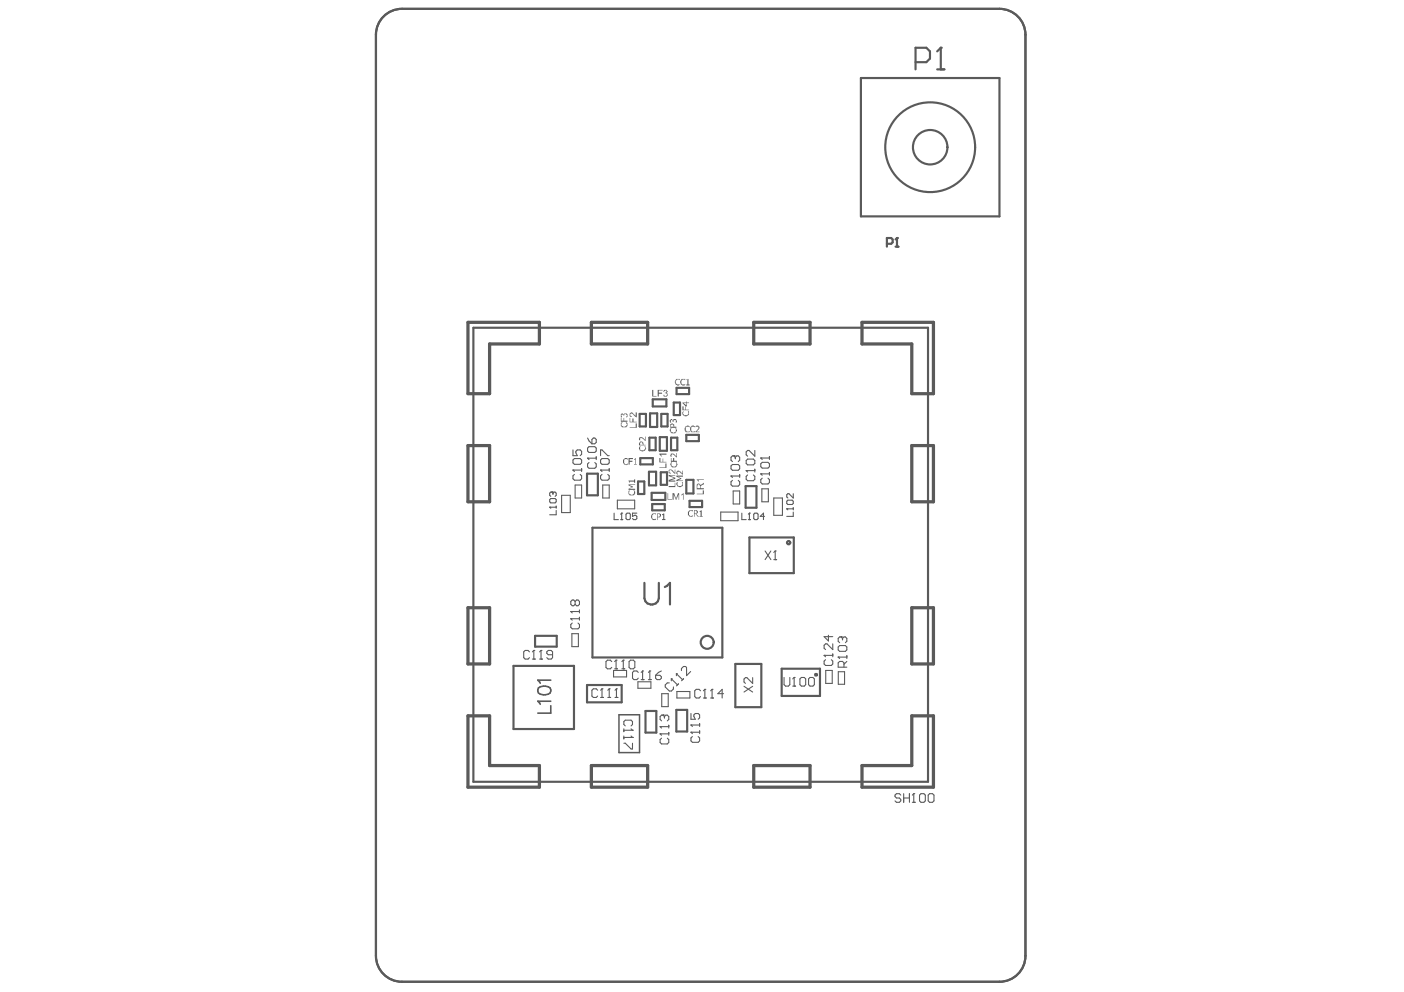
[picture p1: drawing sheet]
<svg xmlns="http://www.w3.org/2000/svg" width="297mm" height="210mm" viewBox="0 0 297 210" stroke-linecap="round" stroke-linejoin="round" font-family="sans-serif">
<g fill="none" stroke="#5a5a5a" stroke-width=".46">
<path d="M79.5 7.4v194.8M85 1.9h126.5M182.1 16.5h29.4v29.3h-29.4zM217 7.4v194.8M100.2 69.4h96.1v96h-96.1zM135.3 87.6h1.4v2.6h-1.4zM135.5 96.9h2.6v1.4h-2.6zM137.3 99.8h1.5v2.9h-1.5zM137.4 92.6h1.3v2.7h-1.3zM137.5 87.5h1.5v2.8h-1.5zM138.1 84.5h2.9v1.5h-2.9zM139.6 92.5h1.5v2.9h-1.5z"/>
<path d="M139.8 99.9h1.3v2.7h-1.3zM139.9 87.6h1.3v2.6h-1.3zM142 92.6h1.3v2.7h-1.3zM142.5 85.2h1.4v2.6h-1.4zM143.1 82.1h2.7v1.3h-2.7zM145.2 92h2.7v1.3h-2.7zM124.2 100.2h2.3v4.6h-2.3zM125.3 111.7h27.5v27.4h-27.5zM135 101.9h1.3v2.6h-1.3zM137.9 104.3h2.9v1.5h-2.9zM138 106.7h2.6v1.3h-2.6zM145.2 101.5h1.5v2.9h-1.5z"/>
<path d="M145.9 106h2.6v1.3h-2.6zM157.7 102.9h2.3v4.5h-2.3zM158.5 113.7h9.4v7.6h-9.4zM113.2 134.5h4.6v2.3h-4.6zM108.6 140.9h12.8v13.4h-12.8zM124.2 144.9h7.3v3.7h-7.3zM136.6 150.4h2.3v4.6h-2.3zM143.1 150.2h2.3v4.6h-2.3zM155.6 140.5h5.5v9.1h-5.5zM165.4 141.5h8.1v5.8h-8.1zM85 207.7h126.5"/>
</g>
<g fill="none" stroke="#5a5a5a" stroke-width=".23">
<path d="M118.8 104.8h1.8v3.7h-1.8zM121.7 102.6h1.4v2.8h-1.4zM127.5 102.6h1.4v2.8h-1.4zM130.6 105.8h3.7v1.9h-3.7zM152.5 108.4h3.6v1.8h-3.6zM155.1 103.9h1.4v2.7h-1.4zM161.2 103.4h1.4v2.8h-1.4zM163.7 105.4h1.8v3.6h-1.8zM121 134.1h1.4v2.7h-1.4zM129.8 141.9h2.8v1.3h-2.8zM135 144.3h2.7v1.3h-2.7zM140 146.8h1.4v2.7h-1.4z"/>
<path d="M143.2 146.3h2.8v1.4h-2.8zM174.7 141.9h1.4v2.7h-1.4zM177.4 142.1h1.3v2.7h-1.3z"/>
</g>
<path d="M131 151.2h4.3v8h-4.3z" fill="none" stroke="#5a5a5a" stroke-width=".32"/>
<path d="M99 68.2h15.1v4.6h-10.5v10.5h-4.6zM125.1 68.2h11.9v4.6h-11.9zM159.5 68.2h11.9v4.6h-11.9zM182.4 68.2h15.1v15.1h-4.6v-10.5h-10.5zM99 94.3h4.6v11.9h-4.6zM192.9 94.3h4.6v11.9h-4.6zM99 128.6h4.6v11.9h-4.6zM192.9 128.6h4.6v11.9h-4.6zM99 151.5h4.6v10.5h10.5v4.6h-15.1zM125.1 162h11.9v4.6h-11.9zM159.5 162h11.9v4.6h-11.9zM182.4 162h10.5v-10.5h4.6v15.1h-15.1z" fill="none" stroke="#5a5a5a" stroke-width=".69"/>
<g fill="#5a5a5a">
<path d="M145 90.3h.1a.44 .44 0 0 1 .4-.2 .44 .44 0 0 1 .4 .3 .54 .54 0 0 0-.9 .3 .54 .54 0 0 0 .7 .6l.2-.1v.3a.77 .77 0 0 1-.8-.2 .77 .77 0 0 1-.3-.8z"/>
<path d="M146 90.4l.2-.1a.41 .41 0 0 1 .7-.1l.2 .2a.54 .54 0 0 0-.9 .3 .54 .54 0 0 0 .6 .6l.3-.1v.3a.77 .77 0 0 1-.9-.2 .77 .77 0 0 1-.2-.8z"/>
<path d="M147.2 90.2a.47 .47 0 0 1 .7 .1 .47 .47 0 0 1-.3 .7l-.2 .3h.6v.2h-.8v-.3l.3-.3a.33 .33 0 0 0 .3-.3 .33 .33 0 0 0-.2-.3l-.4 .1z"/>
<path d="M142.9 80.4l.2-.2h.7v.2a.51 .51 0 0 0-.7 .1 .51 .51 0 0 0 0 .7 .51 .51 0 0 0 .7 0l-.1 .4a.79 .79 0 0 1-.8-.3 .79 .79 0 0 1 0-.9z"/>
<path d="M144 80.4l.3-.2h.7v.2a.54 .54 0 0 0-.9 .4 .54 .54 0 0 0 .7 .5l.2-.1a.43 .43 0 0 1-.4 .4 .43 .43 0 0 1-.5-.3l-.2-.2z"/>
<path d="M145.2 80.3l.5-.1v1.1h.2v.3h-.7v-.3h.2v-.9z"/>
<path d="M138 82.5h.2v1.3h.7v.1h-.9z"/>
<path d="M139.1 82.5h1.1v.1h-.8v.5h.7v.2h-.7v.6h-.3z"/>
<path d="M140.3 82.7a.5 .5 0 0 1 .6-.2 .5 .5 0 0 1 .3 .5l-.2 .1a.43 .43 0 0 1 .2 .4 .43 .43 0 0 1-.3 .4l-.1 .1v-.1h-.4l-.1-.3h.2a.28 .28 0 0 0 .4 .2 .28 .28 0 0 0 .1-.5l-.3-.2a.25 .25 0 0 0 .3-.2 .25 .25 0 0 0-.3-.3l-.2 .3z"/>
<path d="M144.4 87.2l.3-.2a.5 .5 0 0 0 0 .8 .5 .5 0 0 0 .7-.1 .37 .37 0 0 0 .3-.3 .37 .37 0 0 0-.3-.4h.3a.62 .62 0 0 1 0 .9 .62 .62 0 0 1-.9 .1 .66 .66 0 0 1-.4-.8z"/>
<path d="M144.4 86h.2v.7h.4v-.7h.1v.7h.7v.1h-1.4z"/>
<path d="M141.8 90.6h.3a.56 .56 0 0 0 0 .8 .56 .56 0 0 0 .7 0 .56 .56 0 0 0 .1-.8 .44 .44 0 0 1 .3 .4 .44 .44 0 0 1-.2 .5 .71 .71 0 0 1-.8 .2 .71 .71 0 0 1-.5-.7z"/>
<path d="M141.7 88.9h.1a.23 .23 0 0 1 .3-.2 .23 .23 0 0 1 .2 .2h.1a.36 .36 0 0 1 .4-.2 .36 .36 0 0 1 .3 .3l.1 .2-.1 .3h-.2h.1a.38 .38 0 0 0 0-.5 .38 .38 0 0 0-.5-.1v.3h-.2v-.3a.31 .31 0 0 0-.4 .2 .31 .31 0 0 0 .2 .4h-.3z"/>
<path d="M131.4 89.5l.1-.1 .2 .1a.36 .36 0 0 0-.2 .4 .36 .36 0 0 0 .3 .3v.1l.7-.1 .1-.5-.2-.3a.49 .49 0 0 1 .2 .8l-.1 .1a.69 .69 0 0 1-.8 .1 .69 .69 0 0 1-.3-.7z"/>
<path d="M131.4 88.4h.1v.6h.4v-.6h.1v.6h.7v.2h-1.3z"/>
<path d="M131.4 87.6a.45 .45 0 0 1 .6 .1l.2-.2a.45 .45 0 0 1 .6 .2 .45 .45 0 0 1-.3 .6v-.1a.3 .3 0 0 0 0-.5 .3 .3 0 0 0-.5 .1l-.1 .2-.1-.3a.26 .26 0 0 0-.3 .1 .26 .26 0 0 0 .1 .4l-.2 .1z"/>
<path d="M135.3 94.5h.2a.51 .51 0 0 0 .1 .7 .51 .51 0 0 0 .8-.1h.1l-.1-.6 .2 .1a.69 .69 0 0 1-.3 .8 .69 .69 0 0 1-.9-.1 .49 .49 0 0 1-.1-.8z"/>
<path d="M135.3 92.5h.6l.6 .6v-.7h.1v.9l-.7-.6a.3 .3 0 0 0-.5 0 .3 .3 0 0 0 .1 .5l-.3-.1z"/>
<path d="M133.2 90.4h1.3v-.8h.2v.9h-1.5z"/>
<path d="M133.2 88.4h.1v.8h.5v-.7h.2v.7h.7v.2h-1.5z"/>
<path d="M133.2 87.5h.1a.36 .36 0 0 1 .4-.2 .36 .36 0 0 1 .3 .3l.5 .4v-.7h.2v1l-.3-.1-.4-.5a.38 .38 0 0 0-.3-.2 .38 .38 0 0 0-.4 .2v.3l.4 .1a.34 .34 0 0 1-.4-.1 .34 .34 0 0 1-.1-.4z"/>
<path d="M131.8 97.3l.1-.2a.72 .72 0 0 1 1-.1v.3a.54 .54 0 0 0-.9 .2 .54 .54 0 0 0 .6 .7l.3-.1v.2h-.3a.7 .7 0 0 1-.8-.9z"/>
<path d="M133 96.9h.9v.2h-.7v.4h.6v.2h-.6v.6h-.2z"/>
<path d="M134.1 97.1l.4-.2v1.3l.2 .1h-.6l.3-.1v-.9z"/>
<path d="M139.5 98.9h1.3v-.8h.2v.9h-1.5z"/>
<path d="M139.5 96.9h.2v.8h.5v-.7h.1v.7h.7v.1h-1.5z"/>
<path d="M139.5 96h1.5v.2h-1.2l.3 .4h-.3l-.3-.4z"/>
<path d="M141.9 97.8h.3a.56 .56 0 0 0 0 .8 .56 .56 0 0 0 .8 0 .56 .56 0 0 0 0-.8 .44 .44 0 0 1 .3 .4 .44 .44 0 0 1-.2 .5 .71 .71 0 0 1-.8 .2 .71 .71 0 0 1-.5-.7z"/>
<path d="M141.9 96.9h.2v.6h.3v-.6h.2v.6h.6v.2h-1.3z"/>
<path d="M141.9 96h.6l.6 .6v-.7h.1v.9l-.7-.6a.3 .3 0 0 0-.5 0 .3 .3 0 0 0 .2 .5l-.4-.1z"/>
<path d="M143.1 102.1l.3-.1a.51 .51 0 0 0 .1 .8 .51 .51 0 0 0 .8-.2h.1v-.5h-.1l.1-.1a.62 .62 0 0 1 0 .8 .62 .62 0 0 1-.8 .2l-.4-.2z"/>
<path d="M143.1 100.6h1.4v.3h-1.2l.8 .3-.8 .5h1.2v.1h-1.4v-.2l.8-.4-.8-.3z"/>
<path d="M143.1 99.8h.1a.38 .38 0 0 1 .4-.2 .38 .38 0 0 1 .3 .2l.5 .4v-.6h.1v.8h-.2l-.4-.3a.37 .37 0 0 0-.3-.3 .37 .37 0 0 0-.4 .3l.2 .3-.3-.1z"/>
<path d="M133 103.9l.2-.1v.2a.32 .32 0 0 0-.1 .4 .32 .32 0 0 0 .3 .2 .46 .46 0 0 0 .6-.1 .46 .46 0 0 0 0-.6v-.1a.49 .49 0 0 1 .3 .8 .71 .71 0 0 1-.9 .2 .71 .71 0 0 1-.4-.8z"/>
<path d="M133 102.5h1.4v.1h-1.3l.8 .4-.8 .4h1.3v.3h-1.4v-.3l.7-.3-.7-.4z"/>
<path d="M133 101.7h1.1v-.3h.3v.7h-.3v-.2h-.9l-.1 .2z"/>
<path d="M141.2 104.4h.2v1.2h.8v.1h-1z"/>
<path d="M142.3 104.4h.3l.4 1.1h.1l.3-1.1h.3v1.3h-.1v-1.1l-.5 1.1-.6-1.1v1.1h-.2z"/>
<path d="M144.1 104.7l.5-.3v1.3h-.1v-1.1l-.2 .2z"/>
<path d="M141.5 102.8h1.3v-.7h.1v1h-1.4z"/>
<path d="M141.5 100.5h1.4v.1h-1.2l1.2 .5v.2l-1.2 .4h1.2v.2h-1.4v-.3l1.3-.4-1.3-.5z"/>
<path d="M141.5 99.5h.1a.49 .49 0 0 1 .8 .2l.4 .4v-.7h.1v.9l-.5-.4a.63 .63 0 0 0-.8-.3v.3l.3 .2-.1 .2a.53 .53 0 0 1-.3-.8z"/>
<path d="M147.4 104.5h1.3v-.7h.2v.8h-1.5z"/>
<path d="M147.4 101.4h1.5v.2h-1.1l.2 .3h-.2z"/>
<path d="M145.5 108.3h.2a.58 .58 0 0 1 .9-.2v.2l-.1-.1a.5 .5 0 0 0-.7 0 .5 .5 0 0 0 0 .7v.1a.44 .44 0 0 0 .4 .3 .44 .44 0 0 0 .4-.3 .43 .43 0 0 1-.4 .3 .43 .43 0 0 1-.4-.2l-.3-.1z"/>
<path d="M148 108.2l.5-.2v1.2l.2 .1h-.7l.2-.1v-.9z"/>
<path d="M137.9 108.9l.2-.3h.7v.4a.44 .44 0 0 0-.6-.2 .44 .44 0 0 0-.2 .5v.4l.3 .2 .5-.2a.43 .43 0 0 1-.4 .3 .43 .43 0 0 1-.4-.2l-.3-.2z"/>
<path d="M140.1 108.8l.4-.2v1.2h.3v.2h-.7v-.2h.2v-.8h-.2z"/>
<path d="M144.6 85.3l.6 .5v-.5zM144.4 85.2h.8l.1-.3v.3h.5v.1h-.5v.7h-.2z"/>
<path d="M141.9 89.9v.4h.6a.31 .31 0 0 0-.1-.4 .31 .31 0 0 0-.3 0zM141.8 89.7h.1a.46 .46 0 0 1 .6 0 .46 .46 0 0 1 .1 .6h.5v.2h-1.3z"/>
<path d="M135.4 93.7v.4h.6l-.2-.6zM135.3 93.5h.1a.49 .49 0 0 1 .6 .1 .49 .49 0 0 1 .1 .5h.5v.1h-1.4z"/>
<path d="M147.6 102.5l-.1 .8h.6l-.1-.8zM147.4 102.5l.5-.2 .2 .1 .1 .3 .7-.6v.4a.76 .76 0 0 0-.7 .8h.7v.2h-1.5z"/>
<path d="M146.9 108.1v.5h.3a.3 .3 0 0 0 .2-.2 .3 .3 0 0 0-.2-.3zM146.8 108h.4a.41 .41 0 0 1 .4 .3 .41 .41 0 0 1-.3 .5l.6 .5h-.3l-.4-.5h-.3v.5h-.1z"/>
<path d="M139.1 108.8v.5h.3a.3 .3 0 0 0 .2-.2 .3 .3 0 0 0-.2-.3zM139 108.6h.4a.41 .41 0 0 1 .4 .5 .41 .41 0 0 1-.4 .4h-.3v.5h-.1z"/>
</g>
<g fill="none" stroke="#5a5a5a" stroke-width=".23">
<path d="M121.2 99.5h.1M121.2 97.3l.3-.3h1.2l.4 .3v.6l-.4 .3h-1.2l-.3-.3zM121.2 99.5h1.9M121.2 95.2v1.2h.9l-.3-.6v-.3l.3-.3h.6l.4 .3v.6l-.4 .3M121.2 99.5l.3 .3M123.1 99.2v.6M124.3 97h.1M124.3 97h1.8M124.3 97l.3 .3M124.3 92.7l.3 .6 .6 .6M124.6 97.9l-.3 .3v.6l.3 .3h1.2l.3-.3v-.6l-.3-.3M124.6 94.5h1.2l.3 .3v.6l-.3 .3h-1.2l-.3-.3v-.6z"/>
<path d="M125.2 93l.3-.3h.3l.3 .3v.6l-.3 .3h-.6zM126.1 96.6v.7M127.1 99.5h.1M127.1 97.3l.3-.3h1.2l.3 .3v.6l-.3 .3h-1.2l-.3-.3zM127.1 99.5h1.8M127.1 96.4v-1.2h.3l1.2 1.2h.3M127.1 99.5l.3 .3M128.9 99.2v.6M155 98.3h1.2l.3 .3v.6l-.3 .3h-1.2l-.3-.3v-.6zM155.3 96.5h.1M155.3 96.5h-.3l-.3 .3v.6l.3 .3M155.3 96.5l.3 .3"/>
<path d="M155.6 96.8l.3-.3h.3l.3 .3v.6l-.3 .3M155.6 96.8v.3M157.9 99.6h.1M157.9 97.4l.3-.3h1.2l.3 .3v.7l-.3 .3h-1.2l-.3-.3zM157.9 99.6h1.8M157.9 99.6l.3 .3M159.7 95.3v1.2l-1.2-1.2h-.3l-.3 .3v.6l.3 .3M159.7 99.3v.6M161 96.9h.1M161 98.1l.3-.3h1.2l.3 .3v.6l-.3 .3h-1.2l-.3-.3zM161 96.9h1.8M161 96.9l.3 .3"/>
<path d="M162.8 96.6v.6M162.8 100v.6M116.3 107.3h.1M116.3 105.7l.2-.2h.9l.3 .2v.5l-.3 .2h-.9l-.2-.2zM116.3 107.3h1.4M116.3 107.3l.2 .3M116.8 104.1h.1M116.8 104.1l-.5 .2v.5l.2 .2M116.8 104.1l.2 .2M117 104.3l.2-.2 .5 .2v.5l-.3 .2M117 104.3v.3M117.7 108v.9h-1.4"/>
<path d="M117.7 107.1v.5M121.5 100.4l-.3 .3v.6l.3 .3h1.2l.4-.3v-.6l-.4-.3M127.4 100.4l-.3 .3v.6l.3 .3h1.2l.3-.3v-.6l-.3-.3M129.9 108.6v1.4h.9M131.3 110h.5M131.5 108.6h.1M131.5 108.6v1.4M131.5 108.6l-.2 .2M132.4 108.8l.3-.2h.4l.3 .2v.9l-.3 .3h-.4l-.3-.3zM134.7 108.6h-.9v.7l.7-.3 .2 .3v.4l-.2 .3h-.5l-.2-.3M154.7 100.7h.1M154.7 100.7h1.8"/>
<path d="M154.7 100.7l.3 .3M155 101.6l-.3 .3v.7l.3 .3h1.2l.3-.3v-.7l-.3-.3M156.5 100.4v.6M156.9 108.6v1.4h1M158.2 100.5l-.3 .3v.6l.3 .3h1.2l.3-.3v-.6l-.3-.3M158.3 110h.5M158.5 108.6h.1M158.5 108.6v1.4M158.5 108.6l-.2 .2M159.5 108.8l.2-.2h.5l.2 .2v.9l-.2 .3h-.5l-.2-.3zM161 100.3h.1M161 100.3h1.8"/>
<path d="M161 100.3l.3 .3M161.3 101.2l-.3 .3v.6l.3 .3h1.2l.3-.3v-.6l-.3-.3M161.8 109.3h-1l.7-.7v1.4M161.9 116.6l1.2 1.8M163.1 116.6l-1.2 1.8M163.7 118.4h.6M164 116.6h.1M164 116.6v1.8M164 116.6l-.3 .3M166.5 107.7h.1M166.5 106.1l.2-.3h.9l.2 .3v.4l-.2 .2h-.9l-.2-.2zM166.5 107.7h1.3"/>
<path d="M166.5 107.7l.2 .2M167.8 108.4v.9h-1.3M167.8 104.5v.9l-.9-.9-.4 .2v.4l.2 .3M167.8 107.4v.5M112 137.9l-.3-.3h-.6l-.3 .3v1.3l.3 .3h.6l.3-.3M112.6 139.5h.6M112.9 137.6h.1M112.9 137.6v1.9M112.9 137.6l-.3 .3M114.2 139.5h.6M114.5 137.6h.1M114.5 137.6v1.9"/>
<path d="M114.5 137.6l-.3 .3M116.9 138.5h-.9l-.3-.3v-.3l.3-.3h.6l.3 .3v1.3l-.3 .3h-.6l-.3-.3M120.8 130.9h.1M120.8 129.4h.1M120.8 130.9h1.8M120.8 130.9l.3 .3M120.8 129.4h1.8M120.8 129.4l.3 .3M121.1 131.8l-.3 .3v.6l.3 .4h1.2l.3-.4v-.6l-.3-.3M121.7 127.3l-.3-.3h-.3l-.3 .3v.6l.3 .3h.3l.3-.3M121.7 127.3l.3-.3h.3l.3 .3v.6l-.3 .3h-.3l-.3-.3M121.7 127.3v.6"/>
<path d="M122.6 129.1v.6M122.6 130.6v.6M129.4 140l-.3-.3h-.6l-.3 .3v1.2l.3 .3h.6l.3-.3M130.3 139.7h.1M130.3 139.7v1.8M130.3 139.7l-.3 .3M131.9 139.7h.1M131.9 139.7v1.8M131.9 139.7l-.3 .3M133.1 140l.3-.3h.6l.3 .3v1.2l-.3 .3h-.6l-.3-.3zM174.4 138.7h.1M174.4 138.7h1.8"/>
<path d="M174.4 138.7l.3 .3M174.7 139.6l-.3 .3v.6l.3 .3h1.2l.3-.3v-.6l-.3-.3M175.3 134.4v1.2l-.9-.9h1.8M176.2 136.2v1.3l-1.2-1.3h-.3l-.3 .3v.7l.3 .3M176.2 138.4v.6M126.4 146.1l-.3-.3h-.6l-.3 .3v1.2l.3 .3h.6l.3-.3M127.1 147.6h.6M127.4 145.8h.1M127.4 145.8v1.8M127.4 145.8l-.3 .3M128.6 147.6h.6M128.9 145.8h.1"/>
<path d="M128.9 145.8v1.8M128.9 145.8l-.3 .3M130 141.5h.6M130.1 147.6h.6M130.4 145.8h.1M130.4 145.8v1.8M130.4 145.8l-.3 .3M131.6 141.5h.6M135 142.3l-.3-.3h-.6l-.3 .3v1.2l.3 .3h.6l.3-.3M135.6 143.8h.7M136 142h.1M136 142v1.8"/>
<path d="M136 142l-.4 .3M137.2 143.8h.6M137.5 142h.1M137.5 142v1.8M137.5 142l-.3 .3M138.7 142.9h.9l.3 .3v.3l-.3 .3h-.6l-.3-.3zM139.7 155.3h.1M139.7 153.8h.1M139.7 155.3h1.8M139.7 155.3l.3 .3M139.7 153.8h1.8M139.7 153.8l.3 .3"/>
<path d="M139.9 142l-.6 .3-.6 .6M140 156.2l-.3 .3v.6l.3 .3h1.2l.3-.3v-.6l-.3-.3M140.3 151.3h.1M140.3 151.3h-.3l-.3 .3v.6l.3 .3M140.3 151.3l.3 .3M140.6 151.6l.3-.3h.3l.3 .3v.6l-.3 .3M140.6 151.6v.3M141.5 153.5v.6M141.5 155v.6M141.6 144.5h-.4l-.5 .4v.5l.9 .8h.4l.5-.4v-.4M142 143.6h.1M142 143.6l1.3 1.3"/>
<path d="M142 143.6v.5M143.1 142.5h.1M143.1 142.5l1.3 1.3M143.1 142.5v.5M143.5 144.7l-.4 .4M144.2 141.9v-.4l.4-.5h.4l.2 .2 .1 1.8 .8-.9M144.6 143.6l-.4 .4M146.2 154.9h.1M146.2 153.4h.1M146.2 151v1.2h.9l-.3-.6v-.3l.3-.3h.6l.3 .3v.6l-.3 .3M146.2 154.9h1.8M146.2 154.9l.3 .3"/>
<path d="M146.2 153.4h1.8M146.2 153.4l.3 .3M146.5 155.9l-.3 .3v.6l.3 .3h1.2l.3-.3v-.6l-.3-.3M148 153.1v.6M148 154.6v.6M148.2 146.2l-.3-.3h-.6l-.3 .3v1.2l.3 .3h.6l.3-.3M148.8 147.7h.6M149.1 145.9h.1M149.1 145.9v1.8M149.1 145.9l-.3 .3M150.3 147.7h.7M150.6 145.9h.1"/>
<path d="M150.6 145.9v1.8M150.6 145.9l-.3 .3M153.1 146.8h-1.2l.9-.9v1.8M157.4 145.2l1.8 1.2M159.2 145.2l-1.8 1.2M159.2 143.4v1.2l-1.2-1.2h-.3l-.3 .3v.6l.3 .3M190.6 168.2l-.3-.3h-.6l-.3 .3v.3l.3 .4h.6l.3 .3v.3l-.3 .3h-.6l-.3-.3M191.2 168.9h1.2M191.2 167.9v1.9M192.4 167.9v1.9M193 169.8h.6M193.3 167.9h.1"/>
<path d="M193.3 167.9v1.9M193.3 167.9l-.3 .3M194.5 168.2l.3-.3h.7l.3 .3v1.3l-.3 .3h-.7l-.3-.3zM196.4 168.2l.3-.3h.6l.3 .3v1.3l-.3 .3h-.6l-.3-.3z"/>
</g>
<path d="M187.6 51.6h1l.3-.3v-.6l-.3-.3h-1v1.8M189.5 52.2h.6M189.8 50.4v1.8M136.3 123.3v3.3a1.54 1.54 0 0 0 1.6 1.3 1.54 1.54 0 0 0 1.5-1.3v-3.3M140.7 124.2l1-.9v4.6" fill="none" stroke="#5a5a5a" stroke-width=".46"/>
<path d="M113.9 145.6a2.13 2.13 0 0 1 2.5 0 .89 .89 0 0 1-.4 1.3 2.27 2.27 0 0 1-2.1-.3l-.1-.4zM116.5 149.3v1.6h-2.7M116.5 148.4h-2.7l.5 .6M116.5 143.9h-2.7l.5 .7" fill="none" stroke="#5a5a5a" stroke-width=".34"/>
<circle cx="189.8" cy="50.4" r=".23" fill="#5a5a5a"/>
<path d="M193.7 13.2h2.3l.7-.8v-1.5l-.7-.8h-2.3v4.6M198.3 14.7h1.5M199 10.1v4.6M189.8 50.4l-.3 .3" fill="none" stroke="#5a5a5a" stroke-width=".46"/>
<g fill="none" stroke="#5a5a5a" stroke-width=".23">
<path d="M177.3 139h.1M177.3 136.9l.3-.3h1.3l.3 .3v.6l-.3 .3h-1.3l-.3-.3zM177.3 139l.3 .3M177.3 139h1.9M177.9 134.8h.1M177.9 134.8h-.3l-.3 .3v.6l.3 .3M177.9 134.8l.3 .3M178.2 135.1l.4-.3h.3l.3 .3v.6l-.3 .3M178.2 135.1v.3M179.2 140l-.6 .6M179.2 138.7v.6M132 157.3h.3l1.2 1.2h.3v-1.2"/>
<path d="M132 154.2v.6M132 155.7v.6M132 154.5h1.8M132 156h1.8M132.3 153.6l-.3-.3v-.6l.3-.3h1.2l.3 .3v.6l-.3 .3M133.5 154.2l.3 .3M133.5 155.7l.3 .3M133.8 154.5h.1M133.8 156h.1M178.6 141.2v-.9l-.4-.3h-.6l-.3 .3v.9h1.9"/>
</g>
<circle cx="199" cy="10.1" r=".23" fill="#5a5a5a"/>
<g fill="none" stroke="#5a5a5a" stroke-width=".46">
<path d="M81.1 3.5a5.5 5.5 0 0 1 3.9-1.6h126.5a5.5 5.5 0 0 1 5.5 5.5v194.8a5.5 5.5 0 0 1-5.5 5.5h-126.5a5.5 5.5 0 0 1-5.5-5.5v-194.8a5.5 5.5 0 0 1 1.6-3.9zM199 10.1l-.7 .8"/>
<circle cx="196.8" cy="31.2" r="3.6"/>
<circle cx="196.8" cy="31.2" r="9.5"/>
<circle cx="166.8" cy="114.8" r=".34"/>
<circle cx="149.6" cy="135.9" r="1.37"/>
</g>
<path d="M165.9 143.3v1.6l.3 .3h.6l.3-.3v-1.6M167.7 145.2h.6M168 143.3h.1M168 143.3v1.9M168 143.3l-.3 .4M169.5 143.3h.7l.3 .4v1.2l-.3 .3h-.7l-.3-.3v-1.2zM171.1 143.7l.3-.4h.6l.3 .4v1.2l-.3 .3h-.6l-.3-.3z" fill="none" stroke="#5a5a5a" stroke-width=".23"/>
<circle cx="172.6" cy="142.8" r=".11" fill="none" stroke="#5a5a5a" stroke-width=".58"/>
</svg>
